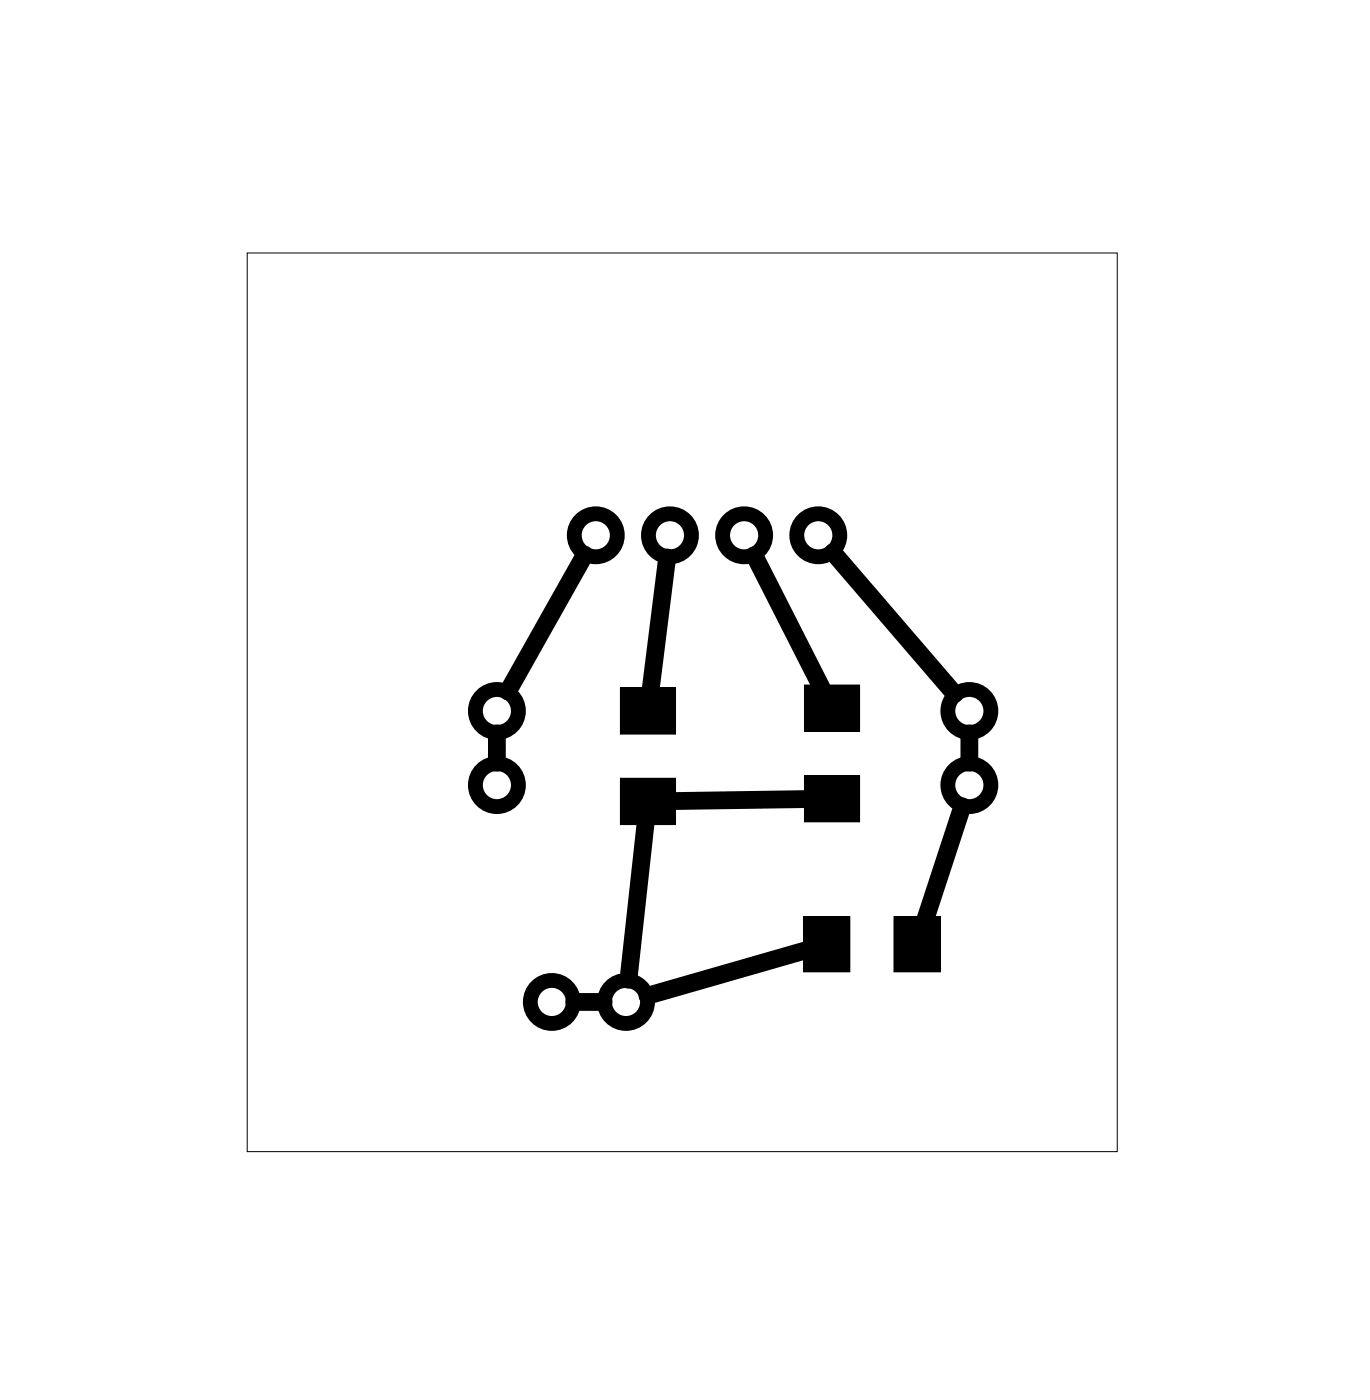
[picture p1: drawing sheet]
<svg xmlns="http://www.w3.org/2000/svg" width="47mm" height="48mm" viewBox="0 0 47 48" stroke-linecap="round" stroke-linejoin="round" font-family="sans-serif">
<path d="M8.5 8.7h29.8v30.8h-29.8z" fill="none" stroke="#000" stroke-width=".03"/>
<g fill="none" stroke="#000" stroke-width=".51">
<circle cx="20.4" cy="18.3" r=".74"/>
<circle cx="22.9" cy="18.3" r=".74"/>
<circle cx="25.5" cy="18.3" r=".74"/>
<circle cx="28" cy="18.3" r=".74"/>
<circle cx="17" cy="24.4" r=".74"/>
<circle cx="17" cy="26.9" r=".74"/>
<circle cx="18.9" cy="34.3" r=".74"/>
<circle cx="21.4" cy="34.3" r=".74"/>
<circle cx="33.2" cy="24.4" r=".74"/>
<circle cx="33.2" cy="26.9" r=".74"/>
</g>
<g fill="#000">
<path d="M21.2 23.6h1.9v1.6h-1.9zM21.2 26.7h1.9v1.6h-1.9zM27.5 31.4h1.6v1.9h-1.6zM27.5 23.5h1.9v1.6h-1.9zM27.5 26.6h1.9v1.6h-1.9zM30.6 31.4h1.6v1.9h-1.6z"/>
<path d="M21.2 23.6h2v1.6h-2zM21.2 23.6v1.6h1.9v-1.6z"/>
<path d="M21.2 26.7h2v1.6h-2zM21.2 26.7v1.6h1.9v-1.6z"/>
<path d="M27.5 31.4h1.6v1.9h-1.6zM27.5 31.4v1.9h1.6v-1.9z"/>
<path d="M27.5 23.5h2v1.6h-2zM27.5 23.5v1.6h1.9v-1.6z"/>
<path d="M27.5 26.6h2v1.6h-2zM27.5 26.6v1.6h1.9v-1.6z"/>
<path d="M30.6 31.4h1.6v1.9h-1.6zM30.6 31.4v1.9h1.6v-1.9z"/>
</g>
<path d="M20 19l-2.6 4.7M22.8 19.1l-.5 4.6M25.8 19l2.4 4.6M28.5 18.9l4.2 4.9M17 25.1v1M19.7 34.3h1M22.1 28.1l-.6 5.5M27.7 32.6l-5.5 1.5M27.7 27.4l-4.7 .1M33 27.6l-1.3 4M33.2 25.1v1" fill="none" stroke="#000" stroke-width=".61"/>
</svg>
